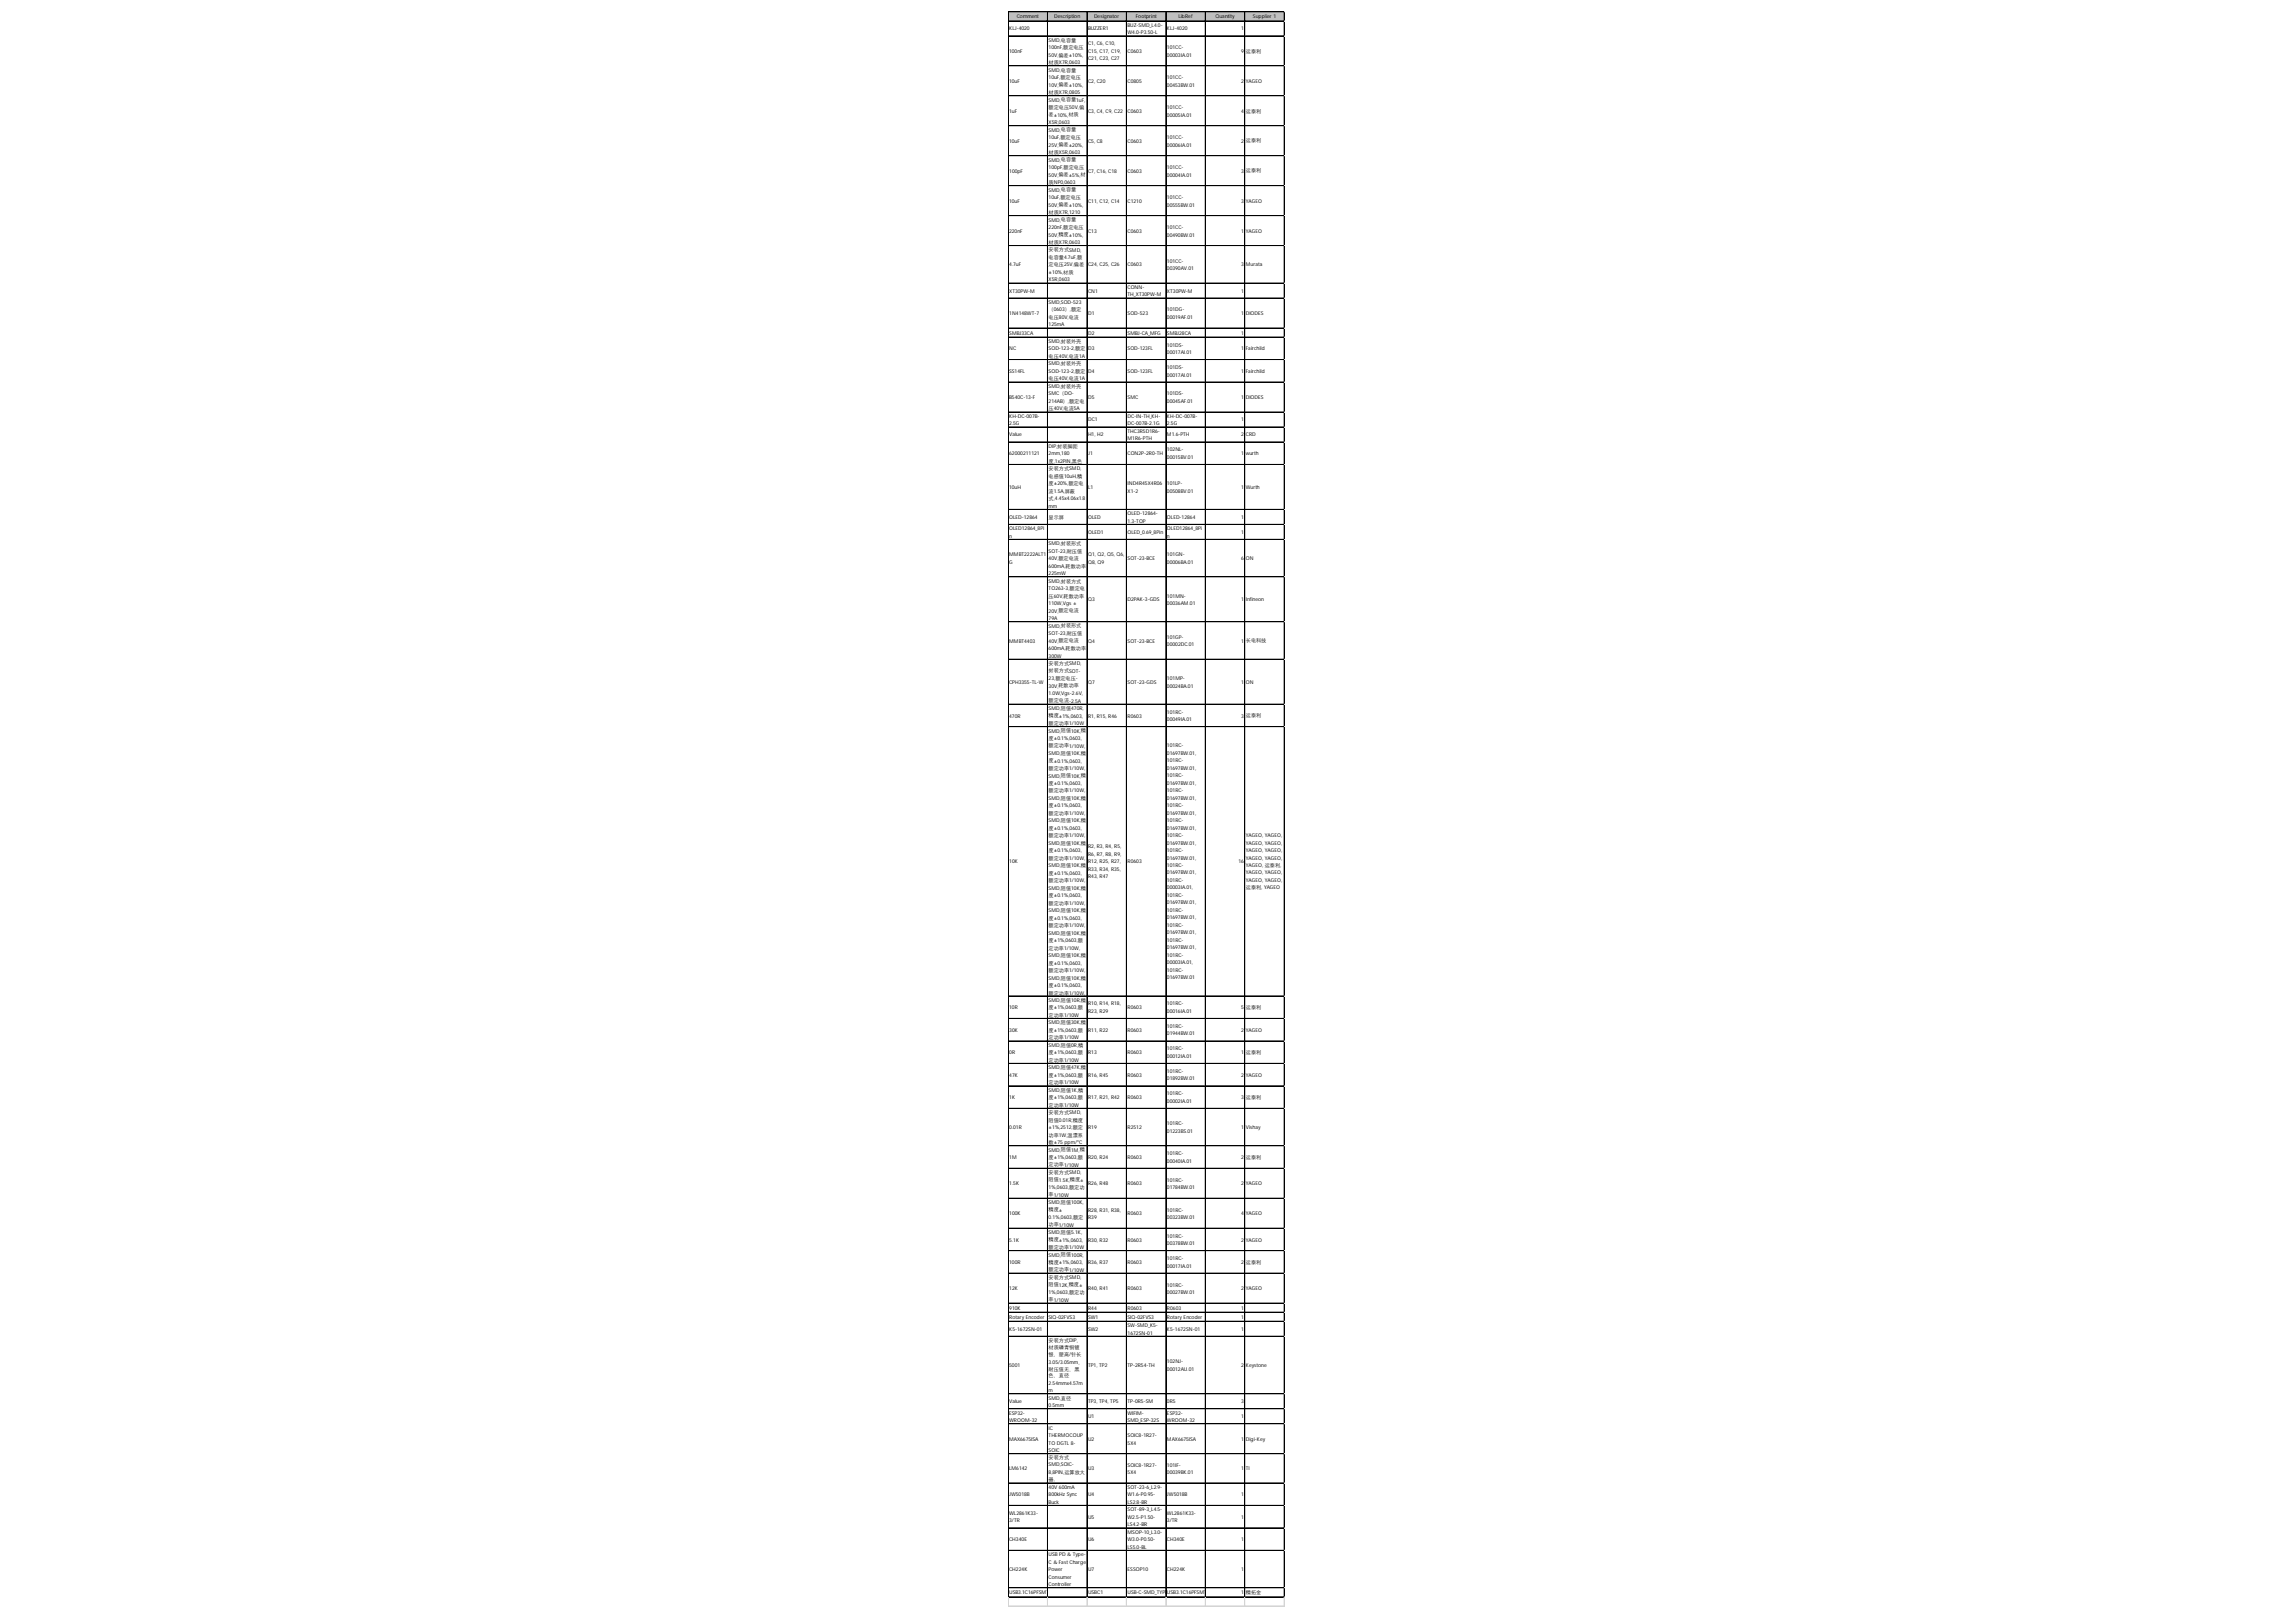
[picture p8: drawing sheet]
<svg xmlns="http://www.w3.org/2000/svg" width="297mm" height="210mm" viewBox="0 0 297 210" stroke-linecap="round" stroke-linejoin="round" font-family="sans-serif">
<defs><g id="words">
<g font-size=".7">
<text x="130.6" y="3.9">KLJ-4020</text>
<text x="131.5" y="2.4">Comment</text>
<text x="135.7" y="5.4">SMD,电容量</text>
<text x="136.4" y="2.4">Description</text>
<text x="140.8" y="3.9">BUZZER1</text>
<text x="140.8" y="5.9">C1, C6, C10,</text>
<text x="141.5" y="2.4">Designator</text>
<text x="145.9" y="3.5">BUZ-SMD_L4.0-</text>
<text x="145.9" y="4.4">W4.0-P3.50-L</text>
<text x="146.9" y="2.4">Footprint</text>
<text x="151" y="3.9">KLJ-4020</text>
<text x="152.5" y="2.4">LibRef</text>
<text x="157.3" y="2.4">Quantity</text>
<text x="160.6" y="3.9">1</text>
<text x="162.1" y="2.4">Supplier 1</text>
<text x="130.6" y="6.8">100nF</text>
<text x="130.6" y="10.7">10uF</text>
<text x="135.7" y="6.4">100nF,额定电压</text>
<text x="135.7" y="7.3">50V,偏差±10%,</text>
<text x="135.7" y="8.3">材质X7R,0603</text>
<text x="135.7" y="9.3">SMD,电容量</text>
<text x="135.7" y="10.2">10uF,额定电压</text>
<text x="135.7" y="11.2">10V,偏差±10%,</text>
<text x="140.8" y="6.8">C15, C17, C19,</text>
<text x="140.8" y="7.8">C21, C23, C27</text>
<text x="140.8" y="10.7">C2, C20</text>
<text x="145.9" y="6.8">C0603</text>
<text x="145.9" y="10.7">C0805</text>
<text x="151" y="6.4">101CC-</text>
<text x="151" y="7.3">00003IA.01</text>
<text x="151" y="10.2">101CC-</text>
<text x="151" y="11.2">00453BW.01</text>
<text x="160.6" y="6.8">9</text>
<text x="160.6" y="10.7">2</text>
<text x="161.2" y="6.8">运泰利</text>
<text x="161.2" y="10.7">YAGEO</text>
<text x="130.6" y="14.6">1uF</text>
<text x="135.7" y="12.2">材质X7R,0805</text>
<text x="135.7" y="13.2">SMD,电容量1uF,</text>
<text x="135.7" y="14.1">额定电压50V,偏</text>
<text x="135.7" y="15.1">差±10%,材质</text>
<text x="135.7" y="16.1">X5R,0603</text>
<text x="135.7" y="17">SMD,电容量</text>
<text x="140.8" y="14.6">C3, C4, C9, C22</text>
<text x="145.9" y="14.6">C0603</text>
<text x="151" y="14.1">101CC-</text>
<text x="151" y="15.1">00005IA.01</text>
<text x="160.6" y="14.6">4</text>
<text x="161.2" y="14.6">运泰利</text>
<text x="130.6" y="18.5">10uF</text>
<text x="130.6" y="22.3">100pF</text>
<text x="135.7" y="18">10uF,额定电压</text>
<text x="135.7" y="19">25V,偏差±20%,</text>
<text x="135.7" y="19.9">材质X5R,0603</text>
<text x="135.7" y="20.9">SMD,电容量</text>
<text x="135.7" y="21.9">100pF,额定电压</text>
<text x="135.7" y="22.9">50V,偏差±5%,材</text>
<text x="135.7" y="23.8">质NP0,0603</text>
<text x="140.8" y="18.5">C5, C8</text>
<text x="140.8" y="22.3">C7, C16, C18</text>
<text x="145.9" y="18.5">C0603</text>
<text x="145.9" y="22.3">C0603</text>
<text x="151" y="18">101CC-</text>
<text x="151" y="19">00006IA.01</text>
<text x="151" y="21.9">101CC-</text>
<text x="151" y="22.9">00004IA.01</text>
<text x="160.6" y="18.5">2</text>
<text x="160.6" y="22.3">3</text>
<text x="161.2" y="18.4">运泰利</text>
<text x="161.2" y="22.3">运泰利</text>
<text x="130.6" y="26.2">10uF</text>
<text x="135.7" y="24.8">SMD,电容量</text>
<text x="135.7" y="25.8">10uF,额定电压</text>
<text x="135.7" y="26.7">50V,偏差±10%,</text>
<text x="135.7" y="27.7">材质X7R,1210</text>
<text x="135.7" y="28.7">SMD,电容量</text>
<text x="135.7" y="29.6">220nF,额定电压</text>
<text x="140.8" y="26.2">C11, C12, C14</text>
<text x="145.9" y="26.2">C1210</text>
<text x="151" y="25.8">101CC-</text>
<text x="151" y="26.7">00555BW.01</text>
<text x="151" y="29.6">101CC-</text>
<text x="160.6" y="26.2">3</text>
<text x="161.2" y="26.2">YAGEO</text>
<text x="130.6" y="30.1">220nF</text>
<text x="130.6" y="34.5">4.7uF</text>
<text x="135.7" y="30.6">50V,精度±10%,</text>
<text x="135.7" y="31.6">材质X7R,0603</text>
<text x="135.7" y="32.5">安装方式SMD,</text>
<text x="135.7" y="33.5">电容量4.7uF,额</text>
<text x="135.7" y="34.5">定电压25V,偏差</text>
<text x="135.7" y="35.5">±10%,材质</text>
<text x="140.8" y="30.1">C13</text>
<text x="140.8" y="34.5">C24, C25, C26</text>
<text x="145.9" y="30.1">C0603</text>
<text x="145.9" y="34.5">C0603</text>
<text x="151" y="30.6">00490BW.01</text>
<text x="151" y="34">101CC-</text>
<text x="151" y="34.9">00390AV.01</text>
<text x="160.6" y="30.1">1</text>
<text x="160.6" y="34.5">3</text>
<text x="161.2" y="30.1">YAGEO</text>
<text x="161.2" y="34.5">Murata</text>
<text x="130.6" y="37.9">XT30PW-M</text>
<text x="130.6" y="40.8">1N4148WT-7</text>
<text x="135.7" y="36.4">X5R,0603</text>
<text x="135.7" y="39.3">SMD,SOD-523</text>
<text x="135.7" y="40.3">（0603）,额定</text>
<text x="135.7" y="41.2">电压80V,电流</text>
<text x="140.8" y="37.9">CN1</text>
<text x="140.8" y="40.8">D1</text>
<text x="145.9" y="37.4">CONN-</text>
<text x="145.9" y="38.4">TH_XT30PW-M</text>
<text x="145.9" y="40.8">SOD-523</text>
<text x="151" y="37.9">XT30PW-M</text>
<text x="151" y="40.3">101DG-</text>
<text x="151" y="41.3">00019AF.01</text>
<text x="160.6" y="37.9">1</text>
<text x="160.6" y="40.8">1</text>
<text x="161.2" y="40.8">DIODES</text>
<text x="130.6" y="43.3">SMBJ33CA</text>
<text x="130.6" y="45.4">NC</text>
<text x="135.7" y="42.2">125mA</text>
<text x="135.7" y="44.4">SMD,封装外壳</text>
<text x="135.7" y="45.4">SOD-123-2,额定</text>
<text x="135.7" y="46.3">电压40V,电流1A</text>
<text x="135.7" y="47.3">SMD,封装外壳</text>
<text x="140.8" y="43.3">D2</text>
<text x="140.8" y="45.4">D3</text>
<text x="145.9" y="43.3">SMBJ-CA_MFG</text>
<text x="145.9" y="45.4">SOD-123FL</text>
<text x="151" y="43.3">SMBJ28CA</text>
<text x="151" y="44.8">101DS-</text>
<text x="151" y="45.8">00017AI.01</text>
<text x="151" y="47.8">101DS-</text>
<text x="160.6" y="43.3">1</text>
<text x="160.6" y="45.4">1</text>
<text x="161.2" y="45.4">Fairchild</text>
<text x="130.6" y="48.3">SS14FL</text>
<text x="130.6" y="51.6">B540C-13-F</text>
<text x="135.7" y="48.3">SOD-123-2,额定</text>
<text x="135.7" y="49.2">电压40V,电流1A</text>
<text x="135.7" y="50.2">SMD,封装外壳</text>
<text x="135.7" y="51.2">SMC（DO-</text>
<text x="135.7" y="52.1">214AB）,额定电</text>
<text x="135.7" y="53.1">压40V,电流5A</text>
<text x="140.8" y="48.3">D4</text>
<text x="140.8" y="51.6">D5</text>
<text x="145.9" y="48.3">SOD-123FL</text>
<text x="145.9" y="51.6">SMC</text>
<text x="151" y="48.7">00017AI.01</text>
<text x="151" y="51.2">101DS-</text>
<text x="151" y="52.1">00045AF.01</text>
<text x="160.6" y="48.3">1</text>
<text x="160.6" y="51.6">1</text>
<text x="161.2" y="48.3">Fairchild</text>
<text x="161.2" y="51.6">DIODES</text>
<text x="130.6" y="54.1">KH-DC-007B-</text>
<text x="130.6" y="55.1">2.5G</text>
<text x="130.6" y="56.5">Value</text>
<text x="130.6" y="58.9">62000211121</text>
<text x="135.7" y="58">DIP,封装脚距</text>
<text x="135.7" y="58.9">2mm,180</text>
<text x="135.7" y="59.9">度,1x2PIN,黑色</text>
<text x="140.8" y="54.5">DC1</text>
<text x="140.8" y="56.5">H1, H2</text>
<text x="140.8" y="58.9">J1</text>
<text x="145.9" y="54.1">DC-IN-TH_KH-</text>
<text x="145.9" y="55.1">DC-007B-2.1G</text>
<text x="145.9" y="56">THC3R5D1R6-</text>
<text x="145.9" y="57">M1R6-PTH</text>
<text x="145.9" y="58.9">CON2P-2R0-TH</text>
<text x="151" y="54.1">KH-DC-007B-</text>
<text x="151" y="55.1">2.5G</text>
<text x="151" y="56.5">M1.6-PTH</text>
<text x="151" y="58.4">102NL-</text>
<text x="151" y="59.4">00015BV.01</text>
<text x="160.6" y="54.5">1</text>
<text x="160.6" y="56.5">2</text>
<text x="160.6" y="58.9">1</text>
<text x="161.2" y="56.5">CRD</text>
<text x="161.2" y="58.9">wurth</text>
<text x="130.6" y="63.3">10uH</text>
<text x="135.7" y="60.8">安装方式SMD,</text>
<text x="135.7" y="61.8">电感值10uH,精</text>
<text x="135.7" y="62.8">度±20%,额定电</text>
<text x="135.7" y="63.8">流1.5A,屏蔽</text>
<text x="135.7" y="64.7">式,4.45x4.06x1.8</text>
<text x="135.7" y="65.7">mm</text>
<text x="140.8" y="63.3">L1</text>
<text x="145.9" y="62.8">IND4R45X4R06</text>
<text x="145.9" y="63.8">X1-2</text>
<text x="151" y="62.8">101LP-</text>
<text x="151" y="63.8">00508BV.01</text>
<text x="160.6" y="63.3">1</text>
<text x="161.2" y="63.3">Wurth</text>
<text x="130.6" y="67.1">OLED-12864</text>
<text x="130.6" y="68.6">OLED12864_8Pi</text>
<text x="130.6" y="69.6">n</text>
<text x="130.6" y="72">MMBT2222ALT1</text>
<text x="135.7" y="67.1">显示屏</text>
<text x="135.7" y="70.6">SMD,封装形式</text>
<text x="135.7" y="71.5">SOT-23,耐压值</text>
<text x="140.8" y="67.1">OLED</text>
<text x="140.8" y="69.1">OLED1</text>
<text x="140.8" y="72">Q1, Q2, Q5, Q6,</text>
<text x="145.9" y="66.7">OLED-12864-</text>
<text x="145.9" y="67.7">1.3-TOP</text>
<text x="145.9" y="69.1">OLED_0.69_8Pin</text>
<text x="151" y="67.1">OLED-12864</text>
<text x="151" y="68.6">OLED12864_8Pi</text>
<text x="151" y="69.6">n</text>
<text x="151" y="72">101GN-</text>
<text x="160.6" y="67.1">1</text>
<text x="160.6" y="69.1">1</text>
<text x="130.6" y="73">G</text>
<text x="135.7" y="72.5">40V,额定电流</text>
<text x="135.7" y="73.5">600mA,耗散功率</text>
<text x="135.7" y="74.4">225mW</text>
<text x="135.7" y="75.4">SMD,封装方式</text>
<text x="135.7" y="76.4">TO263-3,额定电</text>
<text x="135.7" y="77.3">压60V,耗散功率</text>
<text x="140.8" y="73">Q8, Q9</text>
<text x="140.8" y="77.8">Q3</text>
<text x="145.9" y="72.5">SOT-23-BCE</text>
<text x="145.9" y="77.8">D2PAK-3-GDS</text>
<text x="151" y="73">00006BA.01</text>
<text x="151" y="77.3">101MN-</text>
<text x="160.6" y="72.5">6</text>
<text x="160.6" y="77.8">1</text>
<text x="161.2" y="72.5">ON</text>
<text x="161.2" y="77.8">Infineon</text>
<text x="130.6" y="83.2">MMBT4403</text>
<text x="135.7" y="78.3">110W,Vgs ±</text>
<text x="135.7" y="79.3">20V,额定电流</text>
<text x="135.7" y="80.3">79A</text>
<text x="135.7" y="81.2">SMD,封装形式</text>
<text x="135.7" y="82.2">SOT-23,耐压值</text>
<text x="135.7" y="83.2">40V,额定电流</text>
<text x="140.8" y="83.2">Q4</text>
<text x="145.9" y="83.2">SOT-23-BCE</text>
<text x="151" y="78.3">00036AM.01</text>
<text x="151" y="82.7">101GP-</text>
<text x="151" y="83.6">00002DC.01</text>
<text x="160.6" y="83.2">1</text>
<text x="161.2" y="83.1">长电科技</text>
<text x="130.6" y="88.5">CPH3355-TL-W</text>
<text x="135.7" y="84.1">600mA,耗散功率</text>
<text x="135.7" y="85.1">300W</text>
<text x="135.7" y="86">安装方式SMD,</text>
<text x="135.7" y="87">封装方式SOT-</text>
<text x="135.7" y="88">23,额定电压-</text>
<text x="135.7" y="89">30V,耗散功率</text>
<text x="135.7" y="90">1.0W,Vgs-2.6V,</text>
<text x="140.8" y="88.5">Q7</text>
<text x="145.9" y="88.5">SOT-23-GDS</text>
<text x="151" y="88">101MP-</text>
<text x="151" y="89">00024BA.01</text>
<text x="160.6" y="88.5">1</text>
<text x="161.2" y="88.5">ON</text>
<text x="130.6" y="92.9">470R</text>
<text x="135.7" y="90.9">额定电流-2.5A</text>
<text x="135.7" y="91.9">SMD,阻值470R,</text>
<text x="135.7" y="92.8">精度±1%,0603,</text>
<text x="135.7" y="93.8">额定功率1/10W</text>
<text x="135.7" y="94.8">SMD,阻值10K,精</text>
<text x="135.7" y="95.7">度±0.1%,0603,</text>
<text x="140.8" y="92.9">R1, R15, R46</text>
<text x="145.9" y="92.9">R0603</text>
<text x="151" y="92.4">101RC-</text>
<text x="151" y="93.3">00049IA.01</text>
<text x="160.6" y="92.9">3</text>
<text x="161.2" y="92.8">运泰利</text>
<text x="135.7" y="96.7">额定功率1/10W,</text>
<text x="135.7" y="97.7">SMD,阻值10K,精</text>
<text x="135.7" y="98.7">度±0.1%,0603,</text>
<text x="135.7" y="99.6">额定功率1/10W,</text>
<text x="135.7" y="100.6">SMD,阻值10K,精</text>
<text x="135.7" y="101.6">度±0.1%,0603,</text>
<text x="151" y="96.7">101RC-</text>
<text x="151" y="97.7">01697BW.01,</text>
<text x="151" y="98.6">101RC-</text>
<text x="151" y="99.6">01697BW.01,</text>
<text x="151" y="100.6">101RC-</text>
<text x="151" y="101.5">01697BW.01,</text>
<text x="135.7" y="102.5">额定功率1/10W,</text>
<text x="135.7" y="103.5">SMD,阻值10K,精</text>
<text x="135.7" y="104.5">度±0.1%,0603,</text>
<text x="135.7" y="105.4">额定功率1/10W,</text>
<text x="135.7" y="106.4">SMD,阻值10K,精</text>
<text x="135.7" y="107.4">度±0.1%,0603,</text>
<text x="151" y="102.5">101RC-</text>
<text x="151" y="103.5">01697BW.01,</text>
<text x="151" y="104.4">101RC-</text>
<text x="151" y="105.4">01697BW.01,</text>
<text x="151" y="106.4">101RC-</text>
<text x="151" y="107.4">01697BW.01,</text>
<text x="130.6" y="111.7">10K</text>
<text x="135.7" y="108.3">额定功率1/10W,</text>
<text x="135.7" y="109.3">SMD,阻值10K,精</text>
<text x="135.7" y="110.3">度±0.1%,0603,</text>
<text x="135.7" y="111.3">额定功率1/10W,</text>
<text x="135.7" y="112.3">SMD,阻值10K,精</text>
<text x="135.7" y="113.2">度±0.1%,0603,</text>
<text x="140.8" y="109.8">R2, R3, R4, R5,</text>
<text x="140.8" y="110.8">R6, R7, R8, R9,</text>
<text x="140.8" y="111.7">R12, R25, R27,</text>
<text x="140.8" y="112.7">R33, R34, R35,</text>
<text x="140.8" y="113.7">R43, R47</text>
<text x="145.9" y="111.7">R0603</text>
<text x="151" y="108.3">101RC-</text>
<text x="151" y="109.3">01697BW.01,</text>
<text x="151" y="110.3">101RC-</text>
<text x="151" y="111.2">01697BW.01,</text>
<text x="151" y="112.2">101RC-</text>
<text x="151" y="113.2">01697BW.01,</text>
<text x="160.2" y="111.7">16</text>
<text x="161.2" y="108.3">YAGEO, YAGEO,</text>
<text x="161.2" y="109.3">YAGEO, YAGEO,</text>
<text x="161.2" y="110.3">YAGEO, YAGEO,</text>
<text x="161.2" y="111.2">YAGEO, YAGEO,</text>
<text x="161.2" y="112.2">YAGEO, 运泰利,</text>
<text x="161.2" y="113.2">YAGEO, YAGEO,</text>
<text x="135.7" y="114.2">额定功率1/10W,</text>
<text x="135.7" y="115.2">SMD,阻值10K,精</text>
<text x="135.7" y="116.1">度±0.1%,0603,</text>
<text x="135.7" y="117.1">额定功率1/10W,</text>
<text x="135.7" y="118.1">SMD,阻值10K,精</text>
<text x="135.7" y="119">度±0.1%,0603,</text>
<text x="135.7" y="120">额定功率1/10W,</text>
<text x="151" y="114.1">101RC-</text>
<text x="151" y="115.1">00003IA.01,</text>
<text x="151" y="116.1">101RC-</text>
<text x="151" y="117">01697BW.01,</text>
<text x="151" y="118">101RC-</text>
<text x="151" y="119">01697BW.01,</text>
<text x="151" y="120">101RC-</text>
<text x="161.2" y="114.1">YAGEO, YAGEO,</text>
<text x="161.2" y="115.1">运泰利, YAGEO</text>
<text x="135.7" y="121">SMD,阻值10K,精</text>
<text x="135.7" y="121.9">度±1%,0603,额</text>
<text x="135.7" y="122.9">定功率1/10W,</text>
<text x="135.7" y="123.9">SMD,阻值10K,精</text>
<text x="135.7" y="124.8">度±0.1%,0603,</text>
<text x="135.7" y="125.8">额定功率1/10W,</text>
<text x="151" y="120.9">01697BW.01,</text>
<text x="151" y="121.9">101RC-</text>
<text x="151" y="122.9">01697BW.01,</text>
<text x="151" y="123.8">101RC-</text>
<text x="151" y="124.8">00003IA.01,</text>
<text x="151" y="125.8">101RC-</text>
<text x="130.6" y="130.6">10R</text>
<text x="135.7" y="126.8">SMD,阻值10K,精</text>
<text x="135.7" y="127.7">度±0.1%,0603,</text>
<text x="135.7" y="128.7">额定功率1/10W,</text>
<text x="135.7" y="129.7">SMD,阻值10R,精</text>
<text x="135.7" y="130.6">度±1%,0603,额</text>
<text x="135.7" y="131.6">定功率1/10W</text>
<text x="140.8" y="130.1">R10, R14, R18,</text>
<text x="140.8" y="131.1">R23, R29</text>
<text x="145.9" y="130.6">R0603</text>
<text x="151" y="126.7">01697BW.01</text>
<text x="151" y="130.1">101RC-</text>
<text x="151" y="131.1">00016IA.01</text>
<text x="160.6" y="130.6">5</text>
<text x="161.2" y="130.6">运泰利</text>
<text x="130.6" y="133.5">30K</text>
<text x="130.6" y="136.4">0R</text>
<text x="135.7" y="132.6">SMD,阻值30K,精</text>
<text x="135.7" y="133.5">度±1%,0603,额</text>
<text x="135.7" y="134.5">定功率1/10W</text>
<text x="135.7" y="135.5">SMD,阻值0R,精</text>
<text x="135.7" y="136.4">度±1%,0603,额</text>
<text x="135.7" y="137.4">定功率1/10W</text>
<text x="140.8" y="133.5">R11, R22</text>
<text x="140.8" y="136.4">R13</text>
<text x="145.9" y="133.5">R0603</text>
<text x="145.9" y="136.4">R0603</text>
<text x="151" y="133">101RC-</text>
<text x="151" y="134">01944BW.01</text>
<text x="151" y="135.9">101RC-</text>
<text x="151" y="136.9">00012IA.01</text>
<text x="160.6" y="133.5">2</text>
<text x="160.6" y="136.4">1</text>
<text x="161.2" y="133.5">YAGEO</text>
<text x="161.2" y="136.4">运泰利</text>
<text x="130.6" y="139.3">47K</text>
<text x="130.6" y="142.3">1K</text>
<text x="135.7" y="138.4">SMD,阻值47K,精</text>
<text x="135.7" y="139.3">度±1%,0603,额</text>
<text x="135.7" y="140.3">定功率1/10W</text>
<text x="135.7" y="141.3">SMD,阻值1K,精</text>
<text x="135.7" y="142.2">度±1%,0603,额</text>
<text x="135.7" y="143.2">定功率1/10W</text>
<text x="140.8" y="139.3">R16, R45</text>
<text x="140.8" y="142.3">R17, R21, R42</text>
<text x="145.9" y="139.3">R0603</text>
<text x="145.9" y="142.3">R0603</text>
<text x="151" y="138.8">101RC-</text>
<text x="151" y="139.8">01892BW.01</text>
<text x="151" y="141.7">101RC-</text>
<text x="151" y="142.7">00002IA.01</text>
<text x="160.6" y="139.3">2</text>
<text x="160.6" y="142.3">3</text>
<text x="161.2" y="139.3">YAGEO</text>
<text x="161.2" y="142.2">运泰利</text>
<text x="130.6" y="146.1">0.01R</text>
<text x="135.7" y="144.2">安装方式SMD,</text>
<text x="135.7" y="145.1">阻值0.01R,精度</text>
<text x="135.7" y="146.1">±1%,2512,额定</text>
<text x="135.7" y="147.1">功率1W,温漂系</text>
<text x="135.7" y="148">数±75 ppm/°C</text>
<text x="135.7" y="149">SMD,阻值1M,精</text>
<text x="135.7" y="150">度±1%,0603,额</text>
<text x="140.8" y="146.1">R19</text>
<text x="145.9" y="146.1">R2512</text>
<text x="151" y="145.6">101RC-</text>
<text x="151" y="146.6">01223BS.01</text>
<text x="151" y="149.5">101RC-</text>
<text x="160.6" y="146.1">1</text>
<text x="161.2" y="146.1">Vishay</text>
<text x="161.2" y="150">运泰利</text>
<text x="130.6" y="150">1M</text>
<text x="130.6" y="153.4">1.5K</text>
<text x="135.7" y="151">定功率1/10W</text>
<text x="135.7" y="151.9">安装方式SMD,</text>
<text x="135.7" y="152.9">阻值1.5K,精度±</text>
<text x="135.7" y="153.9">1%,0603,额定功</text>
<text x="135.7" y="154.8">率1/10W</text>
<text x="135.7" y="155.8">SMD,阻值100K,</text>
<text x="140.8" y="150">R20, R24</text>
<text x="140.8" y="153.4">R26, R48</text>
<text x="145.9" y="150">R0603</text>
<text x="145.9" y="153.4">R0603</text>
<text x="151" y="150.5">00040IA.01</text>
<text x="151" y="152.9">101RC-</text>
<text x="151" y="153.9">01784BW.01</text>
<text x="160.6" y="150">2</text>
<text x="160.6" y="153.4">2</text>
<text x="161.2" y="153.4">YAGEO</text>
<text x="130.6" y="157.3">100K</text>
<text x="130.6" y="160.7">5.1K</text>
<text x="135.7" y="156.8">精度±</text>
<text x="135.7" y="157.8">0.1%,0603,额定</text>
<text x="135.7" y="158.7">功率1/10W</text>
<text x="135.7" y="159.7">SMD,阻值5.1K,</text>
<text x="135.7" y="160.6">精度±1%,0603,</text>
<text x="135.7" y="161.6">额定功率1/10W</text>
<text x="140.8" y="156.8">R28, R31, R38,</text>
<text x="140.8" y="157.8">R39</text>
<text x="140.8" y="160.7">R30, R32</text>
<text x="145.9" y="157.3">R0603</text>
<text x="145.9" y="160.7">R0603</text>
<text x="151" y="156.8">101RC-</text>
<text x="151" y="157.8">00323BW.01</text>
<text x="151" y="160.2">101RC-</text>
<text x="151" y="161.1">00378BW.01</text>
<text x="160.6" y="157.3">4</text>
<text x="160.6" y="160.7">2</text>
<text x="161.2" y="157.3">YAGEO</text>
<text x="161.2" y="160.7">YAGEO</text>
<text x="130.6" y="163.6">100R</text>
<text x="130.6" y="167">12K</text>
<text x="135.7" y="162.6">SMD,阻值100R,</text>
<text x="135.7" y="163.6">精度±1%,0603,</text>
<text x="135.7" y="164.5">额定功率1/10W</text>
<text x="135.7" y="165.5">安装方式SMD,</text>
<text x="135.7" y="166.5">阻值12K,精度±</text>
<text x="135.7" y="167.5">1%,0603,额定功</text>
<text x="140.8" y="163.6">R36, R37</text>
<text x="140.8" y="167">R40, R41</text>
<text x="145.9" y="163.6">R0603</text>
<text x="145.9" y="167">R0603</text>
<text x="151" y="163.1">101RC-</text>
<text x="151" y="164">00017IA.01</text>
<text x="151" y="166.5">101RC-</text>
<text x="151" y="167.5">00027BW.01</text>
<text x="160.6" y="163.6">2</text>
<text x="160.6" y="167">2</text>
<text x="161.2" y="163.6">运泰利</text>
<text x="161.2" y="167">YAGEO</text>
<text x="130.6" y="169.5">910K</text>
<text x="130.6" y="170.7">Rotary Encoder</text>
<text x="130.6" y="172.2">K5-1672SN-01</text>
<text x="135.7" y="168.4">率1/10W</text>
<text x="135.7" y="170.7">SIQ-02FVS3</text>
<text x="135.7" y="173.7">安装方式DIP，</text>
<text x="140.8" y="169.5">R44</text>
<text x="140.8" y="170.7">SW1</text>
<text x="140.8" y="172.2">SW2</text>
<text x="145.9" y="169.5">R0603</text>
<text x="145.9" y="170.7">SIQ-02FVS3</text>
<text x="145.9" y="171.7">SW-SMD_K5-</text>
<text x="145.9" y="172.7">1672SN-01</text>
<text x="151" y="169.5">R0603</text>
<text x="151" y="170.7">Rotary Encoder</text>
<text x="151" y="172.2">K5-1672SN-01</text>
<text x="160.6" y="169.5">1</text>
<text x="160.6" y="170.7">1</text>
<text x="160.6" y="172.2">1</text>
<text x="130.6" y="176.9">5001</text>
<text x="135.7" y="174.6">材质磷青铜镀</text>
<text x="135.7" y="175.5">银，塑高/针长</text>
<text x="135.7" y="176.5">3.05/3.05mm，</text>
<text x="135.7" y="177.4">耐压值无，黑</text>
<text x="135.7" y="178.3">色，直径</text>
<text x="135.7" y="179.2">2.54mmx4.57m</text>
<text x="140.8" y="176.9">TP1, TP2</text>
<text x="145.9" y="176.9">TP-2R54-TH</text>
<text x="151" y="176.4">102NJ-</text>
<text x="151" y="177.4">00012AU.01</text>
<text x="160.6" y="176.9">2</text>
<text x="161.2" y="176.9">Keystone</text>
<text x="130.6" y="181.6">Value</text>
<text x="130.6" y="183.1">ESP32-</text>
<text x="130.6" y="184">WROOM-32</text>
<text x="135.7" y="180.2">m</text>
<text x="135.7" y="181.1">SMD,直径</text>
<text x="135.7" y="182.1">0.5mm</text>
<text x="135.7" y="185">IC</text>
<text x="135.7" y="186">THERMOCOUP</text>
<text x="140.8" y="181.6">TP3, TP4, TP5</text>
<text x="140.8" y="183.5">U1</text>
<text x="145.9" y="181.6">TP-0R5-SM</text>
<text x="145.9" y="183.1">WIFIM-</text>
<text x="145.9" y="184">SMD_ESP-32S</text>
<text x="145.9" y="186">SOIC8-1R27-</text>
<text x="151" y="181.6">0R5</text>
<text x="151" y="183.1">ESP32-</text>
<text x="151" y="184">WROOM-32</text>
<text x="160.6" y="181.6">3</text>
<text x="160.6" y="183.5">1</text>
<text x="130.6" y="186.4">MAX6675ISA</text>
<text x="130.6" y="190.3">LM6142</text>
<text x="135.7" y="187">TO DGTL 8-</text>
<text x="135.7" y="187.9">SOIC</text>
<text x="135.7" y="188.8">安装方式</text>
<text x="135.7" y="189.8">SMD,SOIC-</text>
<text x="135.7" y="190.7">8,8PIN,运算放大</text>
<text x="135.7" y="191.7">器,</text>
<text x="140.8" y="186.4">U2</text>
<text x="140.8" y="190.3">U3</text>
<text x="145.9" y="187">5X4</text>
<text x="145.9" y="189.8">SOIC8-1R27-</text>
<text x="145.9" y="190.8">5X4</text>
<text x="151" y="186.4">MAX6675ISA</text>
<text x="151" y="189.8">101IF-</text>
<text x="151" y="190.8">00039BK.01</text>
<text x="160.6" y="186.4">1</text>
<text x="160.6" y="190.3">1</text>
<text x="161.2" y="186.4">Digi-Key</text>
<text x="161.2" y="190.3">TI</text>
<text x="130.6" y="193.6">JW5018B</text>
<text x="130.6" y="196">WL2861K33-</text>
<text x="130.6" y="197">3/TR</text>
<text x="135.7" y="192.7">40V 600mA</text>
<text x="135.7" y="193.6">800kHz Sync</text>
<text x="135.7" y="194.6">Buck</text>
<text x="140.8" y="193.6">U4</text>
<text x="140.8" y="196.5">U5</text>
<text x="145.9" y="192.7">SOT-23-6_L2.9-</text>
<text x="145.9" y="193.6">W1.6-P0.95-</text>
<text x="145.9" y="194.6">LS2.8-BR</text>
<text x="145.9" y="195.6">SOT-89-3_L4.5-</text>
<text x="145.9" y="196.5">W2.5-P1.50-</text>
<text x="145.9" y="197.5">LS4.2-BR</text>
<text x="151" y="193.6">JW5018B</text>
<text x="151" y="196">WL2861K33-</text>
<text x="151" y="197">3/TR</text>
<text x="160.6" y="193.6">1</text>
<text x="160.6" y="196.5">1</text>
<text x="130.6" y="199.5">CH340E</text>
<text x="130.6" y="203.3">CH224K</text>
<text x="135.7" y="201.4">USB PD &amp; Type-</text>
<text x="135.7" y="202.4">C &amp; Fast Charge</text>
<text x="135.7" y="203.3">Power</text>
<text x="140.8" y="199.5">U6</text>
<text x="140.8" y="203.3">U7</text>
<text x="145.9" y="198.5">MSOP-10_L3.0-</text>
<text x="145.9" y="199.5">W3.0-P0.50-</text>
<text x="145.9" y="200.4">LS5.0-BL</text>
<text x="145.9" y="203.3">ESSOP10</text>
<text x="151" y="199.5">CH340E</text>
<text x="151" y="203.3">CH224K</text>
<text x="160.6" y="199.5">1</text>
<text x="160.6" y="203.3">1</text>
<text x="130.6" y="206.3">USB3.1C16PFSMT</text>
<text x="135.7" y="204.3">Consumer</text>
<text x="135.7" y="205.3">Controller</text>
<text x="140.8" y="206.3">USBC1</text>
<text x="145.9" y="206.3">USB-C-SMD_TYPE</text>
<text x="151" y="206.3">USB3.1C16PFSMT</text>
<text x="151.1" y="206.3">-C-USB- 7</text>
<text x="160.6" y="206.3">1</text>
<text x="161.2" y="206.3">精拓金</text>
</g>
</g></defs>
<path d="M130.4 1.5h35.8v1.2h-35.8z" fill="#c0c0c0"/>
<g fill="none" stroke="#000" stroke-width=".13">
<path d="M130.4 1.5v205.2M130.5 1.5h35.7M130.5 2.7h35.7M130.5 4.6h35.7M130.5 4.7h35.7M130.5 8.5h35.7M130.5 12.4h35.7M130.5 16.3h35.7M135.5 1.6v205.1M140.6 1.6v205.1M145.7 1.6v205.1M150.8 1.6v205.1"/>
<path d="M155.9 1.6v205.1M156 1.6v205.1M161 1.6v205.1M161.1 1.6v205.1M166.2 1.6l-.1 205.1M130.5 20.1h35.7M130.5 20.2h35.7M130.5 24h35.7M130.5 24.1h35.7M130.5 27.9h35.7M130.5 31.8h35.7M130.5 36.6l35.7 .1"/>
<path d="M130.5 38.6h35.7M130.5 42.4h35.7M130.5 42.5h35.7M130.5 43.6h35.7M130.5 46.5l35.7 .1M130.5 49.4h35.7M130.5 49.5h35.7M130.5 53.3h35.7M130.5 55.3h35.7M130.5 57.2h35.7M130.5 60.1h35.7M130.5 65.9h35.7"/>
<path d="M130.5 67.9h35.7M130.5 69.8h35.7M130.5 74.6h35.7M130.5 74.7h35.7M130.5 80.5h35.7M130.5 85.3h35.7M130.5 91.1h35.7M130.5 94h35.7M130.5 94.1h35.7M130.5 128.9h35.7M130.5 131.8h35.7M130.5 134.7h35.7"/>
<path d="M130.5 137.6h35.7M130.5 140.5h35.7M130.5 143.4l35.7 .1M130.5 148.3h35.7M130.5 151.2h35.7M130.5 155.1h35.7M130.5 158.9h35.7M130.5 159h35.7M130.5 161.8h35.7M130.5 161.9h35.7M130.5 164.8h35.7M130.5 168.6h35.7"/>
<path d="M130.5 168.7h35.7M130.5 169.8h35.7M130.5 171h35.7M130.5 172.9h35.7M130.5 180.4h35.7M130.5 182.3h35.7M130.5 184.2l35.7 .1M130.5 188.1l35.7 .1M130.5 191.9h35.7M130.5 194.8h35.7M130.5 197.7h35.7M130.5 200.6h35.7"/>
<path d="M130.5 200.7h35.7M130.5 205.5h35.7M130.5 206.6h35.7M130.5 206.7h35.7"/>
</g>
<path d="M130.4 206.7v1.2" fill="none" stroke="#d4d4d4" stroke-width=".13"/>
<path d="M130.4 206.7l.1 1.2z" fill="#d4d4d4"/>
<path d="M135.5 206.7v1.2" fill="none" stroke="#d4d4d4" stroke-width=".13"/>
<path d="M135.5 206.7l.1 1.2z" fill="#d4d4d4"/>
<path d="M140.6 206.7v1.2" fill="none" stroke="#d4d4d4" stroke-width=".13"/>
<path d="M140.6 206.7l.1 1.2z" fill="#d4d4d4"/>
<path d="M145.7 206.7v1.2" fill="none" stroke="#d4d4d4" stroke-width=".13"/>
<path d="M145.7 206.7l.1 1.2z" fill="#d4d4d4"/>
<path d="M150.8 206.7v1.2" fill="none" stroke="#d4d4d4" stroke-width=".13"/>
<path d="M150.8 206.7l.1 1.2z" fill="#d4d4d4"/>
<path d="M155.9 206.7v1.2" fill="none" stroke="#d4d4d4" stroke-width=".13"/>
<path d="M155.9 206.7l.1 1.2z" fill="#d4d4d4"/>
<path d="M161 206.7v1.2" fill="none" stroke="#d4d4d4" stroke-width=".13"/>
<path d="M161 206.7l.1 1.2z" fill="#d4d4d4"/>
<path d="M166.1 206.7v1.2" fill="none" stroke="#d4d4d4" stroke-width=".13"/>
<path d="M166.1 206.7l.1 1.2z" fill="#d4d4d4"/>
<path d="M166.2 1.5h.1" fill="none" stroke="#d4d4d4" stroke-width=".13"/>
<path d="M166.2 1.5v.1z" fill="#d4d4d4"/>
<path d="M166.2 2.7h.1" fill="none" stroke="#d4d4d4" stroke-width=".13"/>
<path d="M166.2 4.6h.1" fill="none" stroke="#d4d4d4" stroke-width=".13"/>
<path d="M166.2 4.6v.1z" fill="#d4d4d4"/>
<path d="M166.2 8.5h.1" fill="none" stroke="#d4d4d4" stroke-width=".13"/>
<path d="M166.2 8.5v.1z" fill="#d4d4d4"/>
<path d="M166.2 12.4h.1" fill="none" stroke="#d4d4d4" stroke-width=".13"/>
<path d="M166.2 16.3h.1" fill="none" stroke="#d4d4d4" stroke-width=".13"/>
<path d="M166.2 20.1h.1" fill="none" stroke="#d4d4d4" stroke-width=".13"/>
<path d="M166.2 20.1v.1z" fill="#d4d4d4"/>
<path d="M166.2 24h.1" fill="none" stroke="#d4d4d4" stroke-width=".13"/>
<path d="M166.2 24v.1z" fill="#d4d4d4"/>
<path d="M166.2 27.9h.1" fill="none" stroke="#d4d4d4" stroke-width=".13"/>
<path d="M166.2 27.9v.1z" fill="#d4d4d4"/>
<path d="M166.2 31.8h.1" fill="none" stroke="#d4d4d4" stroke-width=".13"/>
<path d="M166.2 36.6h.1" fill="none" stroke="#d4d4d4" stroke-width=".13"/>
<path d="M166.2 36.6v.1z" fill="#d4d4d4"/>
<path d="M166.2 38.6h.1" fill="none" stroke="#d4d4d4" stroke-width=".13"/>
<path d="M166.2 42.4h.1" fill="none" stroke="#d4d4d4" stroke-width=".13"/>
<path d="M166.2 42.4v.1z" fill="#d4d4d4"/>
<path d="M166.2 43.6h.1" fill="none" stroke="#d4d4d4" stroke-width=".13"/>
<path d="M166.2 43.6v.1z" fill="#d4d4d4"/>
<path d="M166.2 46.5h.1" fill="none" stroke="#d4d4d4" stroke-width=".13"/>
<path d="M166.2 46.5v.1z" fill="#d4d4d4"/>
<path d="M166.2 49.4h.1" fill="none" stroke="#d4d4d4" stroke-width=".13"/>
<path d="M166.2 49.4v.1z" fill="#d4d4d4"/>
<path d="M166.2 53.3h.1" fill="none" stroke="#d4d4d4" stroke-width=".13"/>
<path d="M166.2 53.3v.1z" fill="#d4d4d4"/>
<path d="M166.2 55.3h.1" fill="none" stroke="#d4d4d4" stroke-width=".13"/>
<path d="M166.2 57.2h.1" fill="none" stroke="#d4d4d4" stroke-width=".13"/>
<path d="M166.2 60.1h.1" fill="none" stroke="#d4d4d4" stroke-width=".13"/>
<path d="M166.2 60.1v.1z" fill="#d4d4d4"/>
<path d="M166.2 65.9h.1" fill="none" stroke="#d4d4d4" stroke-width=".13"/>
<path d="M166.2 65.9v.1z" fill="#d4d4d4"/>
<path d="M166.2 67.9h.1" fill="none" stroke="#d4d4d4" stroke-width=".13"/>
<path d="M166.2 69.8h.1" fill="none" stroke="#d4d4d4" stroke-width=".13"/>
<path d="M166.2 74.6h.1" fill="none" stroke="#d4d4d4" stroke-width=".13"/>
<path d="M166.2 74.6v.1z" fill="#d4d4d4"/>
<path d="M166.2 80.5h.1" fill="none" stroke="#d4d4d4" stroke-width=".13"/>
<path d="M166.2 85.3h.1" fill="none" stroke="#d4d4d4" stroke-width=".13"/>
<path d="M166.2 85.3v.1z" fill="#d4d4d4"/>
<path d="M166.2 91.1h.1" fill="none" stroke="#d4d4d4" stroke-width=".13"/>
<path d="M166.2 91.1v.1z" fill="#d4d4d4"/>
<path d="M166.2 94h.1" fill="none" stroke="#d4d4d4" stroke-width=".13"/>
<path d="M166.2 94v.1z" fill="#d4d4d4"/>
<path d="M166.2 128.9h.1" fill="none" stroke="#d4d4d4" stroke-width=".13"/>
<path d="M166.2 131.8h.1" fill="none" stroke="#d4d4d4" stroke-width=".13"/>
<path d="M166.2 134.7h.1" fill="none" stroke="#d4d4d4" stroke-width=".13"/>
<path d="M166.2 134.7v.1z" fill="#d4d4d4"/>
<path d="M166.2 137.6h.1" fill="none" stroke="#d4d4d4" stroke-width=".13"/>
<path d="M166.2 137.6v.1z" fill="#d4d4d4"/>
<path d="M166.2 140.5h.1" fill="none" stroke="#d4d4d4" stroke-width=".13"/>
<path d="M166.2 140.5v.1z" fill="#d4d4d4"/>
<path d="M166.2 143.4h.1" fill="none" stroke="#d4d4d4" stroke-width=".13"/>
<path d="M166.2 143.4v.1z" fill="#d4d4d4"/>
<path d="M166.2 148.3h.1" fill="none" stroke="#d4d4d4" stroke-width=".13"/>
<path d="M166.2 151.2h.1" fill="none" stroke="#d4d4d4" stroke-width=".13"/>
<path d="M166.2 155.1h.1" fill="none" stroke="#d4d4d4" stroke-width=".13"/>
<path d="M166.2 158.9h.1" fill="none" stroke="#d4d4d4" stroke-width=".13"/>
<path d="M166.2 158.9v.1z" fill="#d4d4d4"/>
<path d="M166.2 161.8h.1" fill="none" stroke="#d4d4d4" stroke-width=".13"/>
<path d="M166.2 161.8v.1z" fill="#d4d4d4"/>
<path d="M166.2 164.8h.1" fill="none" stroke="#d4d4d4" stroke-width=".13"/>
<path d="M166.2 168.6h.1" fill="none" stroke="#d4d4d4" stroke-width=".13"/>
<path d="M166.2 168.6v.1z" fill="#d4d4d4"/>
<path d="M166.2 169.8h.1" fill="none" stroke="#d4d4d4" stroke-width=".13"/>
<path d="M166.2 169.8v.1z" fill="#d4d4d4"/>
<path d="M166.2 171h.1" fill="none" stroke="#d4d4d4" stroke-width=".13"/>
<path d="M166.2 172.9h.1" fill="none" stroke="#d4d4d4" stroke-width=".13"/>
<path d="M166.2 172.9v.1z" fill="#d4d4d4"/>
<path d="M166.2 180.4h.1" fill="none" stroke="#d4d4d4" stroke-width=".13"/>
<path d="M166.2 182.3h.1" fill="none" stroke="#d4d4d4" stroke-width=".13"/>
<path d="M166.2 182.3v.1z" fill="#d4d4d4"/>
<path d="M166.2 184.2h.1" fill="none" stroke="#d4d4d4" stroke-width=".13"/>
<path d="M166.2 184.2v.1z" fill="#d4d4d4"/>
<path d="M166.2 188.1h.1" fill="none" stroke="#d4d4d4" stroke-width=".13"/>
<path d="M166.2 188.1v.1z" fill="#d4d4d4"/>
<path d="M166.2 191.9h.1" fill="none" stroke="#d4d4d4" stroke-width=".13"/>
<path d="M166.2 191.9v.1z" fill="#d4d4d4"/>
<path d="M166.2 194.8h.1" fill="none" stroke="#d4d4d4" stroke-width=".13"/>
<path d="M166.2 194.8v.1z" fill="#d4d4d4"/>
<path d="M166.2 197.7h.1" fill="none" stroke="#d4d4d4" stroke-width=".13"/>
<path d="M166.2 197.7v.1z" fill="#d4d4d4"/>
<path d="M166.2 200.6h.1" fill="none" stroke="#d4d4d4" stroke-width=".13"/>
<path d="M166.2 200.6v.1z" fill="#d4d4d4"/>
<path d="M166.2 205.5h.1" fill="none" stroke="#d4d4d4" stroke-width=".13"/>
<path d="M166.2 206.6h.1" fill="none" stroke="#d4d4d4" stroke-width=".13"/>
<path d="M166.2 206.6v.1z" fill="#d4d4d4"/>
<path d="M130.4 207.8h35.8" fill="none" stroke="#d4d4d4" stroke-width=".13"/>
<use href="#words"/>
</svg>
